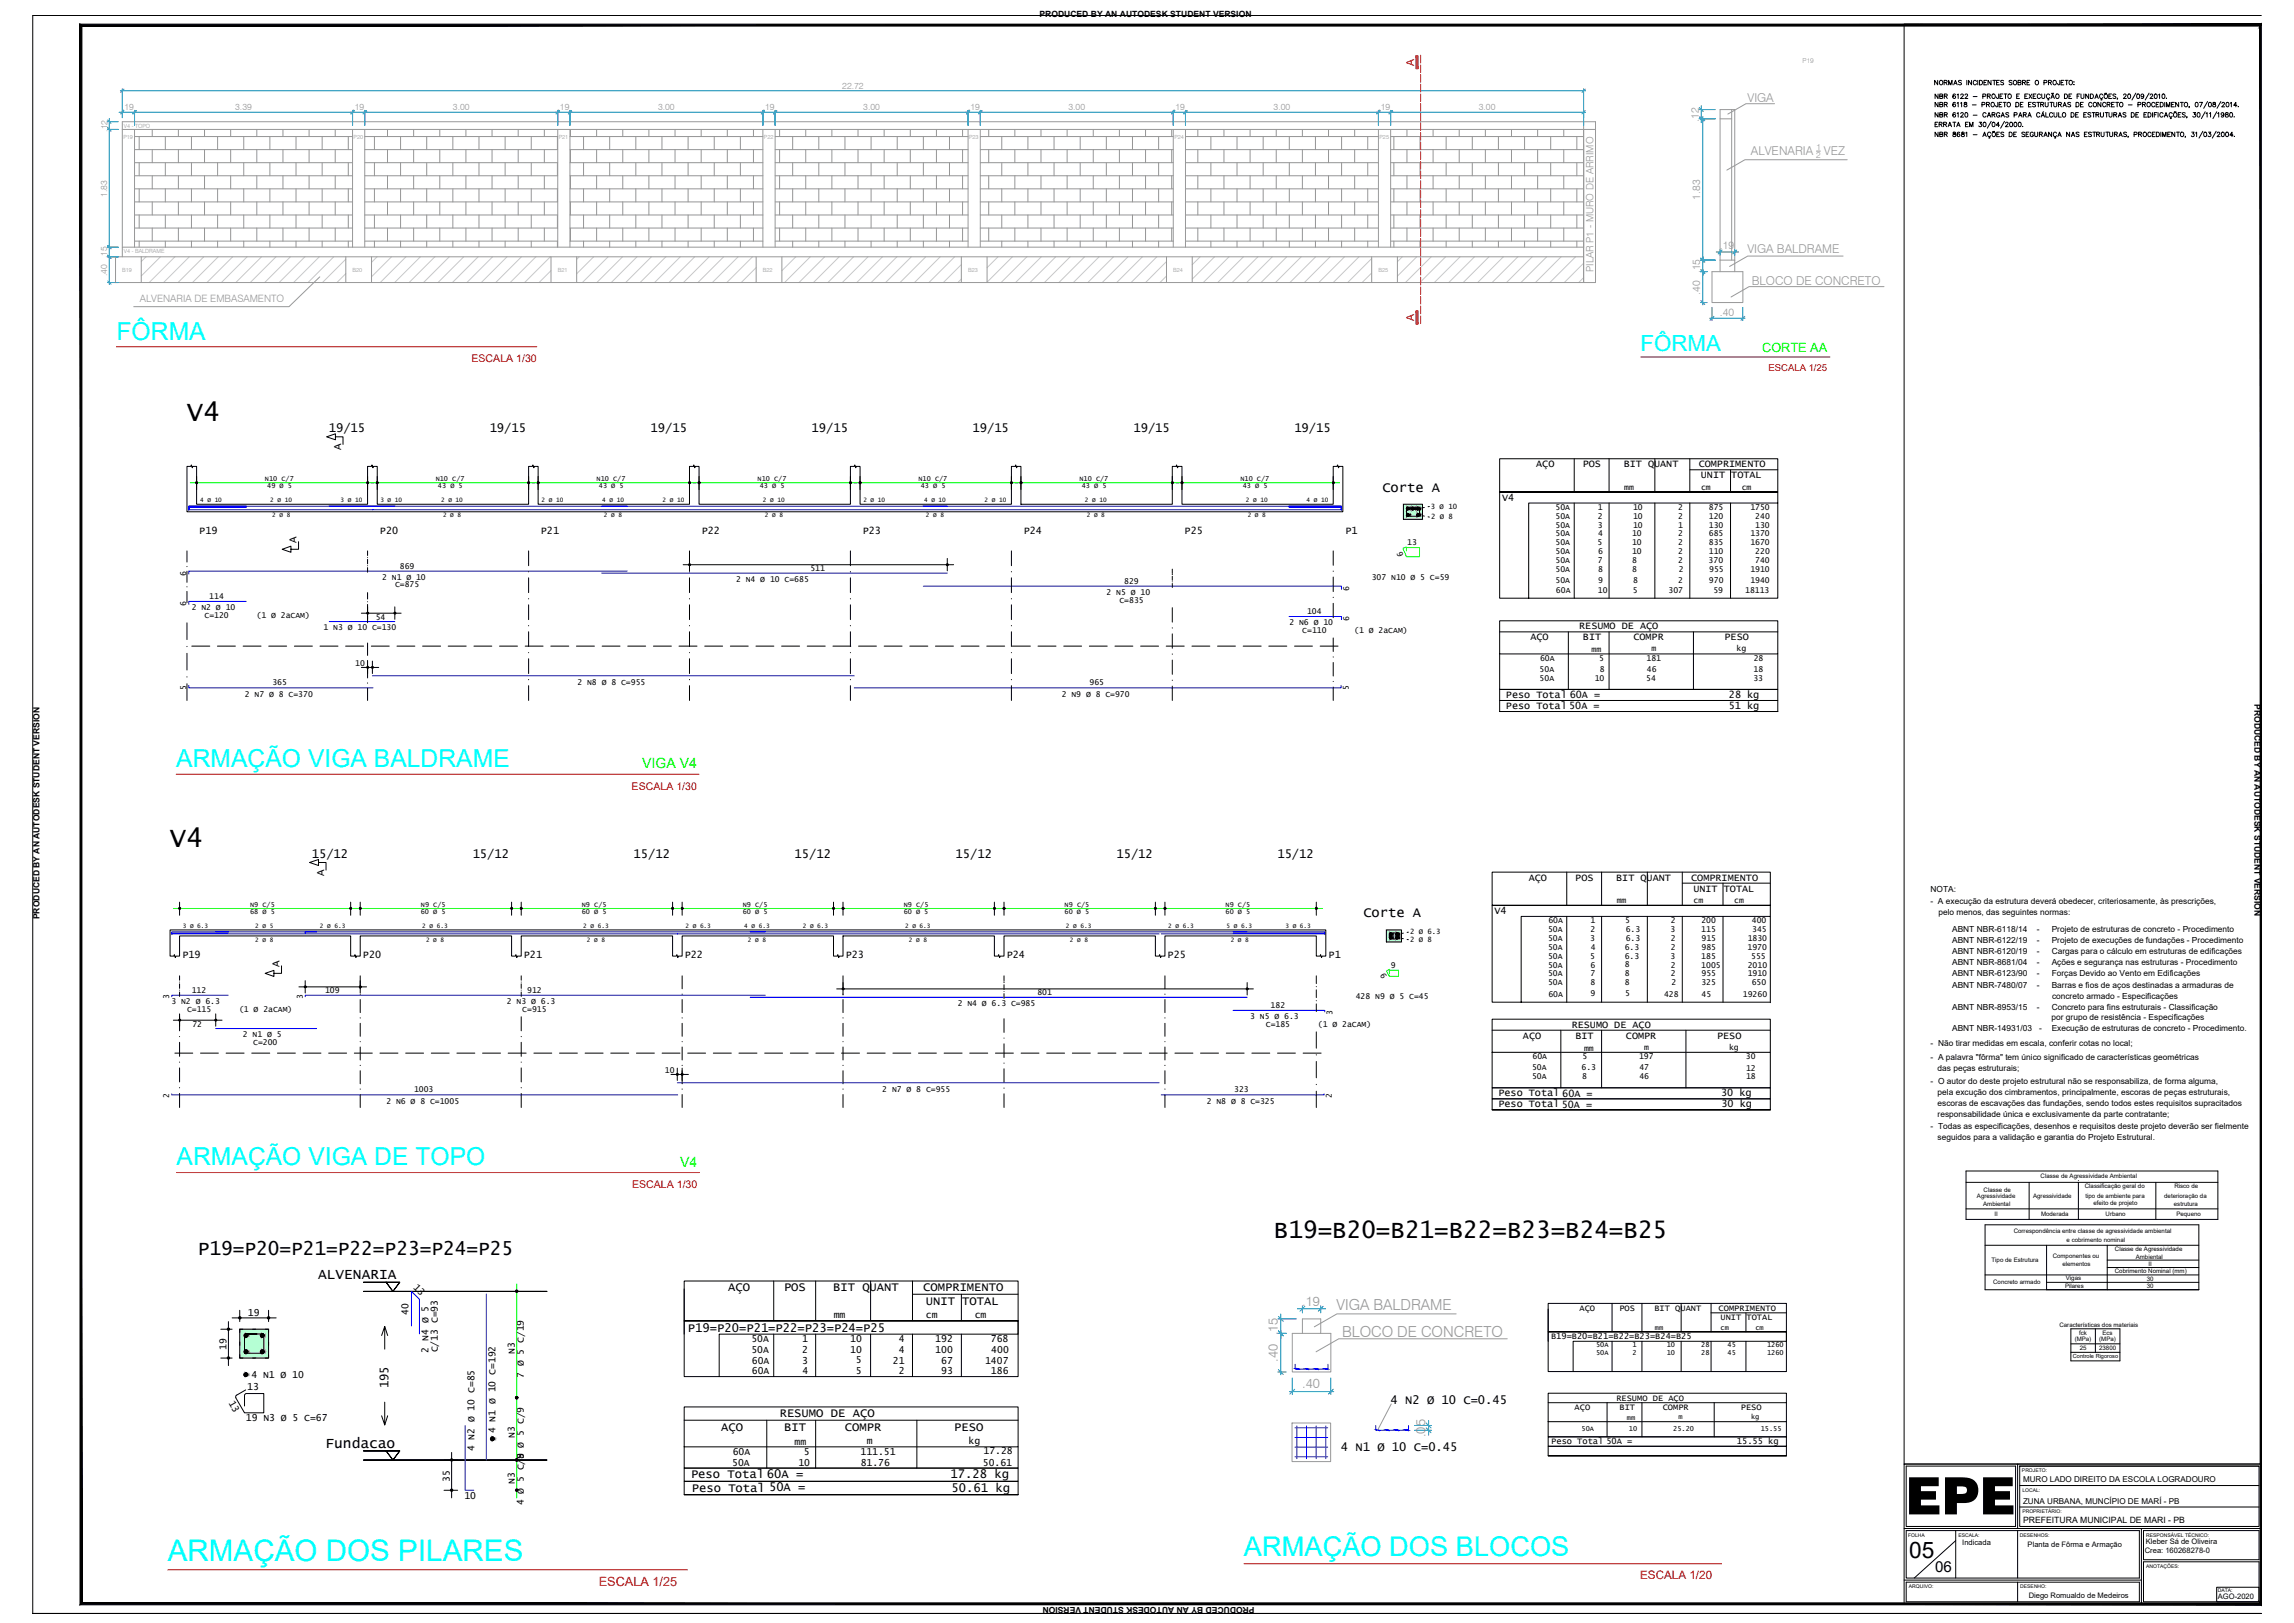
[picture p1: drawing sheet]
<svg xmlns="http://www.w3.org/2000/svg" width="1189mm" height="841mm" viewBox="0 0 1189 841" stroke-linecap="round" stroke-linejoin="round" font-family="sans-serif">
<defs><g id="words">
<text font-size="26.7" x="988" y="785">EPE</text>
<text font-size="15.4" fill="#0ff" x="87" y="809">ARMAÇÃO DOS PILARES</text>
<g font-size="14.2">
<text x="97" y="218">V4</text>
<text x="88" y="439">V4</text>
</g>
<text font-size="14.1" fill="#0ff" x="645" y="806">ARMAÇÃO DOS BLOCOS</text>
<g font-size="12.8" fill="#0ff">
<text x="60" y="176">FÔRMA</text>
<text x="91" y="397">ARMAÇÃO VIGA BALDRAME</text>
<text x="92" y="604">ARMAÇÃO VIGA DE TOPO</text>
</g>
<text font-size="12.5" x="660" y="642">B19=B20=B21=B22=B23=B24=B25</text>
<text font-size="11.8" x="989" y="807">05</text>
<text font-size="11.5" fill="#0ff" x="850" y="182">FÔRMA</text>
<text font-size="10" x="102" y="650">P19=P20=P21=P22=P23=P24=P25</text>
<g font-size="7.9" fill="#989898">
<text x="693" y="679">VIGA BALDRAME</text>
<text x="696" y="693">BLOCO DE CONCRETO</text>
</g>
<text font-size="7.8" x="1003" y="815">06</text>
<g font-size="7.5">
<text x="165" y="663">ALVENARIA</text>
<text x="169" y="750">Fundacao</text>
</g>
<g font-size="7.3" fill="#0f0">
<text x="333" y="398">VIGA V4</text>
<text x="353" y="604">V4</text>
</g>
<g font-size="7.1">
<text x="716" y="255">Corte A</text>
<text x="707" y="475">Corte A</text>
</g>
<g font-size="7" fill="#989898">
<text x="675" y="677">.19</text>
<text x="662" y="706" transform="rotate(-90 662 706)">.40 .15</text>
<text x="675" y="719">.40</text>
<text x="739" y="745" transform="rotate(-90 739 745)">.05</text>
</g>
<text font-size="6.6" fill="#0f0" x="913" y="182">CORTE AA</text>
<text font-size="6.6" fill="#f00" x="310" y="822">ESCALA 1/25</text>
<g font-size="6.3" fill="#989898">
<text x="906" y="53">VIGA</text>
<text x="907" y="81">ALVENARIA</text>
<text x="945" y="81">VEZ</text>
<text x="906" y="131">VIGA BALDRAME</text>
<text x="908" y="148">BLOCO DE CONCRETO</text>
</g>
<g font-size="6.3">
<text x="170" y="224">19/15</text>
<text x="254" y="224">19/15</text>
<text x="337" y="224">19/15</text>
<text x="421" y="224">19/15</text>
<text x="504" y="224">19/15</text>
<text x="587" y="224">19/15</text>
<text x="671" y="224">19/15</text>
<text x="162" y="445">15/12</text>
<text x="245" y="445">15/12</text>
<text x="328" y="445">15/12</text>
<text x="412" y="445">15/12</text>
<text x="495" y="445">15/12</text>
<text x="579" y="445">15/12</text>
<text x="662" y="445">15/12</text>
<text x="377" y="669">AÇO</text>
<text x="406" y="669">POS</text>
<text x="432" y="669">BIT QUANT</text>
<text x="478" y="669">COMPRIMENTO</text>
<text x="480" y="676">UNIT TOTAL</text>
<text x="357" y="690">P19=P20=P21=P22=P23=P24=P25</text>
<text x="201" y="719" transform="rotate(-90 201 719)">195</text>
<text x="721" y="727">4 N2 Ø 10 C=0.45</text>
<text x="404" y="734">RESUMO DE AÇO</text>
<text x="374" y="741">AÇO</text>
<text x="406" y="741">BIT</text>
<text x="438" y="741">COMPR</text>
<text x="495" y="741">PESO</text>
<text x="695" y="752">4 N1 Ø 10 C=0.45</text>
<text x="358" y="766">Peso Total 60A =</text>
<text x="493" y="766">17.28 kg</text>
<text x="359" y="773">Peso Total 50A =</text>
<text x="493" y="773">50.61 kg</text>
</g>
<text font-size="6.1" fill="#f00" x="850" y="818">ESCALA 1/20</text>
<g font-size="5.7">
<text x="177" y="233" transform="rotate(-90 177 233)">A</text>
<text x="154" y="281" transform="rotate(-90 154 281)">A</text>
<text x="168" y="454" transform="rotate(-90 168 454)">A</text>
<text x="145" y="501" transform="rotate(-90 145 501)">A</text>
</g>
<g font-size="5.6" fill="#989898">
<text x="880" y="63" transform="rotate(-90 880 63)">.12</text>
<text x="881" y="104" transform="rotate(-90 881 104)">1.83</text>
<text x="891" y="129">.19</text>
<text x="881" y="153" transform="rotate(-90 881 153)">.40 .15</text>
<text x="891" y="164">.40</text>
</g>
<g font-size="5.5" fill="#f00">
<text x="733" y="34" transform="rotate(-90 733 34)">A</text>
<text x="733" y="166" transform="rotate(-90 733 166)">A</text>
<text x="244" y="188">ESCALA 1/30</text>
<text x="327" y="409">ESCALA 1/30</text>
<text x="328" y="616">ESCALA 1/30</text>
</g>
<text font-size="5.3" x="1002" y="45">NORMAS INCIDENTES SOBRE O PROJETO:</text>
<g font-size="5.2" fill="#989898">
<text x="826" y="141" transform="rotate(-90 826 141)">PILAR P1 - MURO DE ARRIMO</text>
<text x="72" y="157">ALVENARIA DE EMBASAMENTO</text>
</g>
<g font-size="5.2">
<text x="796" y="242">AÇO</text>
<text x="820" y="242">POS</text>
<text x="841" y="242">BIT QUANT</text>
<text x="880" y="242">COMPRIMENTO</text>
<text x="881" y="248">UNIT TOTAL</text>
<text x="778" y="259">V4</text>
<text x="103" y="277">P19</text>
<text x="197" y="277">P20</text>
<text x="280" y="277">P21</text>
<text x="364" y="277">P22</text>
<text x="447" y="277">P23</text>
<text x="531" y="277">P24</text>
<text x="614" y="277">P25</text>
<text x="697" y="277">P1</text>
<text x="818" y="326">RESUMO DE AÇO</text>
<text x="793" y="332">AÇO</text>
<text x="820" y="332">BIT</text>
<text x="847" y="332">COMPR</text>
<text x="894" y="332">PESO</text>
<text x="780" y="362">Peso Total 60A =</text>
<text x="896" y="362">28 kg</text>
<text x="780" y="367">Peso Total 50A =</text>
<text x="896" y="367">51 kg</text>
<text x="792" y="456">AÇO</text>
<text x="816" y="456">POS</text>
<text x="838" y="456">BIT QUANT</text>
<text x="876" y="456">COMPRIMENTO</text>
<text x="878" y="462">UNIT TOTAL</text>
<text x="775" y="474">V4</text>
<text x="95" y="496">P19</text>
<text x="188" y="496">P20</text>
<text x="271" y="496">P21</text>
<text x="355" y="496">P22</text>
<text x="438" y="496">P23</text>
<text x="522" y="496">P24</text>
<text x="605" y="496">P25</text>
<text x="689" y="496">P1</text>
<text x="815" y="533">RESUMO DE AÇO</text>
<text x="789" y="538">AÇO</text>
<text x="816" y="538">BIT</text>
<text x="843" y="538">COMPR</text>
<text x="890" y="538">PESO</text>
<text x="777" y="568">Peso Total 60A =</text>
<text x="892" y="568">30 kg</text>
<text x="777" y="574">Peso Total 50A =</text>
<text x="892" y="574">30 kg</text>
</g>
<g font-size="5">
<text x="214" y="668" transform="rotate(45 214 668)">13</text>
<text x="128" y="682">19</text>
<text x="212" y="682" transform="rotate(-90 212 682)">40</text>
<text x="432" y="683">mm</text>
<text x="480" y="683">cm</text>
<text x="505" y="683">cm</text>
<text x="389" y="696">50A</text>
<text x="416" y="696">1</text>
<text x="441" y="696">10</text>
<text x="466" y="696">4</text>
<text x="485" y="696">192</text>
<text x="514" y="696">768</text>
<text x="117" y="699" transform="rotate(-90 117 699)">19</text>
<text x="222" y="701" transform="rotate(-90 222 701)">2 N4 Ø 5</text>
<text x="227" y="701" transform="rotate(-90 227 701)">C/13 C=93</text>
<text x="267" y="701" transform="rotate(-90 267 701)">N3</text>
<text x="389" y="701">50A</text>
<text x="416" y="701">2</text>
<text x="441" y="701">10</text>
<text x="466" y="701">4</text>
<text x="485" y="701">100</text>
<text x="514" y="701">400</text>
<text x="390" y="707">60A</text>
<text x="416" y="707">3</text>
<text x="443" y="707">5</text>
<text x="463" y="707">21</text>
<text x="488" y="707">67</text>
<text x="511" y="707">1407</text>
<text x="130" y="714">4 N1 Ø 10</text>
<text x="390" y="712">60A</text>
<text x="416" y="712">4</text>
<text x="443" y="712">5</text>
<text x="466" y="712">2</text>
<text x="488" y="712">93</text>
<text x="514" y="712">186</text>
<text x="272" y="714" transform="rotate(-90 272 714)">7 Ø 5 C/19</text>
<text x="128" y="721">13</text>
<text x="118" y="727" transform="rotate(60 118 727)">13</text>
<text x="127" y="736">19 N3 Ø 5 C=67</text>
<text x="257" y="743" transform="rotate(-90 257 743)">4 N1 Ø 10 C=192</text>
<text x="267" y="745" transform="rotate(-90 267 745)">N3</text>
<text x="412" y="749">mm</text>
<text x="449" y="748">m</text>
<text x="502" y="748">kg</text>
<text x="246" y="752" transform="rotate(-90 246 752)">4 N2 Ø 10 C=85</text>
<text x="380" y="754">60A</text>
<text x="417" y="754">5</text>
<text x="446" y="754">111.51</text>
<text x="510" y="754">17.28</text>
<text x="272" y="756" transform="rotate(-90 272 756)">8 Ø 5 C/9</text>
<text x="379" y="760">50A</text>
<text x="414" y="759">10</text>
<text x="446" y="760">81.76</text>
<text x="509" y="760">50.61</text>
<text x="233" y="768" transform="rotate(-90 233 768)">35</text>
<text x="267" y="769" transform="rotate(-90 267 769)">N3</text>
<text x="241" y="777">10</text>
<text x="272" y="780" transform="rotate(-90 272 780)">4 Ø 5 C/9</text>
</g>
<text font-size="4.9" fill="#f00" x="916" y="192">ESCALA 1/25</text>
<g font-size="4.6" fill="#989898">
<text x="437" y="46">22.72</text>
<text x="63" y="57">.19</text>
<text x="122" y="57">3.39</text>
<text x="183" y="57">.19</text>
<text x="235" y="57">3.00</text>
<text x="289" y="57">.19</text>
<text x="341" y="57">3.00</text>
<text x="395" y="57">.19</text>
<text x="447" y="57">3.00</text>
<text x="502" y="57">.19</text>
<text x="554" y="57">3.00</text>
<text x="608" y="57">.19</text>
<text x="660" y="57">3.00</text>
<text x="714" y="57">.19</text>
<text x="766" y="57">3.00</text>
<text x="56" y="68" transform="rotate(-90 56 68)">.12</text>
<text x="56" y="102" transform="rotate(-90 56 102)">1.83</text>
<text x="56" y="143" transform="rotate(-90 56 143)">.40 .15</text>
</g>
<g font-size="4.5">
<text x="819" y="679">AÇO</text>
<text x="839" y="679">POS</text>
<text x="857" y="679">BIT QUANT</text>
<text x="891" y="679">COMPRIMENTO</text>
<text x="892" y="684">UNIT TOTAL</text>
<text x="804" y="694">B19=B20=B21=B22=B23=B24=B25</text>
<text x="838" y="726">RESUMO DE AÇO</text>
<text x="816" y="731">AÇO</text>
<text x="839" y="731">BIT</text>
<text x="862" y="731">COMPR</text>
<text x="902" y="731">PESO</text>
<text x="804" y="748">Peso Total 50A =</text>
<text x="900" y="748">15.55 kg</text>
<text x="1048" y="789">PREFEITURA MUNICIPAL DE MARI - PB</text>
</g>
<g font-size="4.4">
<text x="539" y="9">PRODUCED BY AN AUTODESK STUDENT VERSION</text>
<text x="1168" y="365" transform="rotate(90 1168 365)">PRODUCED BY AN AUTODESK STUDENT VERSION</text>
<text x="20" y="476" transform="rotate(-90 20 476)">PRODUCED BY AN AUTODESK STUDENT VERSION</text>
<text x="650" y="833" transform="rotate(180 650 833)">PRODUCED BY AN AUTODESK STUDENT VERSION</text>
</g>
<g font-size="4.4" fill="#989898">
<text x="941" y="78">1</text>
<text x="941" y="82">2</text>
</g>
<g font-size="4.3">
<text x="1000" y="462">NOTA:</text>
<text x="1000" y="469">- A execução da estrutura deverá obedecer, criteriosamente, às prescrições,</text>
<text x="1005" y="474">pelo menos, das seguintes normas:</text>
<text x="1012" y="483">ABNT NBR-6118/14</text>
<text x="1056" y="483">-</text>
<text x="1063" y="483">Projeto de estruturas de concreto - Procedimento</text>
<text x="1012" y="488">ABNT NBR-6122/19</text>
<text x="1056" y="488">-</text>
<text x="1063" y="488">Projeto de execuções de fundações - Procedimento</text>
<text x="1012" y="494">ABNT NBR-6120/19</text>
<text x="1056" y="494">-</text>
<text x="1063" y="494">Cargas para o cálculo em estruturas de edificações</text>
<text x="1012" y="500">ABNT NBR-8681/04</text>
<text x="1056" y="500">-</text>
<text x="1063" y="500">Ações e segurança nas estruturas - Procedimento</text>
<text x="1012" y="506">ABNT NBR-6123/90</text>
<text x="1056" y="506">-</text>
<text x="1063" y="506">Forças Devido ao Vento em Edificações</text>
<text x="1012" y="512">ABNT NBR-7480/07</text>
<text x="1056" y="512">-</text>
<text x="1063" y="512">Barras e fios de aços destinadas a armaduras de</text>
<text x="1063" y="517">concreto armado - Especificações</text>
<text x="1012" y="523">ABNT NBR-8953/15</text>
<text x="1056" y="523">-</text>
<text x="1063" y="523">Concreto para fins estruturais - Classificação</text>
<text x="1063" y="529">por grupo de resistência - Especificações</text>
<text x="1012" y="534">ABNT NBR-14931/03</text>
<text x="1057" y="534">-</text>
<text x="1063" y="534">Execução de estruturas de concreto - Procedimento.</text>
<text x="1001" y="542">- Não tirar medidas em escala, conferir cotas no local;</text>
<text x="1001" y="549">- A palavra &quot;fôrma&quot; tem único significado de características geométricas</text>
<text x="1004" y="555">das peças estruturais;</text>
<text x="1001" y="562">- O autor do deste projeto estrutural não se responsabiliza, de forma alguma,</text>
<text x="1004" y="567">pela excução dos cimbramentos, principalmente, escoras de peças estruturais,</text>
<text x="1004" y="573">escoras de escavações das fundações, sendo todos estes requisitos supracitados</text>
<text x="1004" y="579">responsabilidade única e exclusivamente da parte contratante;</text>
<text x="1001" y="585">- Todas as especificações, desenhos e requisitos deste projeto deverão ser fielmente</text>
<text x="1004" y="591">seguidos para a validação e garantia do Projeto Estrutural.</text>
</g>
<g font-size="4.2">
<text x="842" y="254">mm</text>
<text x="882" y="254">cm</text>
<text x="903" y="254">cm</text>
<text x="806" y="264">50A</text>
<text x="806" y="269">50A</text>
<text x="828" y="264">1</text>
<text x="828" y="269">2</text>
<text x="846" y="264">10</text>
<text x="846" y="269">10</text>
<text x="870" y="264">2</text>
<text x="870" y="269">2</text>
<text x="886" y="269">120</text>
<text x="886" y="264">875</text>
<text x="907" y="264">1750</text>
<text x="910" y="269">240</text>
<text x="806" y="273">50A</text>
<text x="828" y="273">3</text>
<text x="846" y="273">10</text>
<text x="870" y="273">1</text>
<text x="886" y="273">130</text>
<text x="910" y="273">130</text>
<text x="806" y="278">50A</text>
<text x="828" y="278">4</text>
<text x="846" y="278">10</text>
<text x="870" y="278">2</text>
<text x="886" y="278">685</text>
<text x="907" y="278">1370</text>
<text x="724" y="286" transform="rotate(67 724 286)">9</text>
<text x="729" y="282">13</text>
<text x="806" y="283">50A</text>
<text x="806" y="287">50A</text>
<text x="828" y="283">5</text>
<text x="828" y="287">6</text>
<text x="846" y="283">10</text>
<text x="846" y="287">10</text>
<text x="870" y="283">2</text>
<text x="870" y="287">2</text>
<text x="886" y="287">110</text>
<text x="886" y="283">835</text>
<text x="907" y="283">1670</text>
<text x="910" y="287">220</text>
<text x="806" y="292">50A</text>
<text x="828" y="292">7</text>
<text x="846" y="292">8</text>
<text x="870" y="292">2</text>
<text x="886" y="292">370</text>
<text x="910" y="292">740</text>
<text x="97" y="298" transform="rotate(-90 97 298)">6</text>
<text x="207" y="295">869</text>
<text x="420" y="296">511</text>
<text x="806" y="296">50A</text>
<text x="828" y="296">8</text>
<text x="846" y="296">8</text>
<text x="870" y="296">2</text>
<text x="886" y="296">955</text>
<text x="907" y="296">1910</text>
<text x="198" y="300">2 N1 Ø 10</text>
<text x="205" y="304">C=875</text>
<text x="381" y="302">2 N4 Ø 10 C=685</text>
<text x="583" y="302">829</text>
<text x="711" y="300">307 N10 Ø 5 C=59</text>
<text x="806" y="302">50A</text>
<text x="828" y="302">9</text>
<text x="846" y="302">8</text>
<text x="870" y="302">2</text>
<text x="886" y="302">970</text>
<text x="907" y="302">1940</text>
<text x="108" y="310">114</text>
<text x="573" y="308">2 N5 Ø 10</text>
<text x="699" y="306" transform="rotate(-90 699 306)">6</text>
<text x="806" y="307">60A</text>
<text x="828" y="307">10</text>
<text x="846" y="307">5</text>
<text x="865" y="307">307</text>
<text x="888" y="307">59</text>
<text x="904" y="307">18113</text>
<text x="97" y="314" transform="rotate(-90 97 314)">6</text>
<text x="99" y="316">2 N2 Ø 10</text>
<text x="580" y="312">C=835</text>
<text x="106" y="320">C=120</text>
<text x="133" y="320">(1 Ø 2aCAM)</text>
<text x="195" y="321">54</text>
<text x="668" y="324">2 N6 Ø 10</text>
<text x="677" y="318">104</text>
<text x="699" y="322" transform="rotate(-90 699 322)">6</text>
<text x="168" y="327">1 N3 Ø 10 C=130</text>
<text x="675" y="328">C=110</text>
<text x="702" y="328">(1 Ø 2aCAM)</text>
<text x="825" y="338">mm</text>
<text x="856" y="338">m</text>
<text x="900" y="338">kg</text>
<text x="184" y="345">10</text>
<text x="798" y="342">60A</text>
<text x="829" y="342">5</text>
<text x="853" y="342">181</text>
<text x="909" y="342">28</text>
<text x="798" y="348">50A</text>
<text x="798" y="353">50A</text>
<text x="826" y="353">10</text>
<text x="829" y="348">8</text>
<text x="853" y="353">54</text>
<text x="853" y="348">46</text>
<text x="909" y="353">33</text>
<text x="909" y="348">18</text>
<text x="97" y="358" transform="rotate(-90 97 358)">5</text>
<text x="141" y="355">365</text>
<text x="299" y="355">2 N8 Ø 8 C=955</text>
<text x="565" y="355">965</text>
<text x="699" y="358" transform="rotate(-90 699 358)">5</text>
<text x="127" y="361">2 N7 Ø 8 C=370</text>
<text x="550" y="361">2 N9 Ø 8 C=970</text>
<text x="838" y="468">mm</text>
<text x="878" y="468">cm</text>
<text x="899" y="468">cm</text>
<text x="802" y="478">60A</text>
<text x="824" y="478">1</text>
<text x="842" y="478">5</text>
<text x="866" y="479">2</text>
<text x="882" y="478">200</text>
<text x="908" y="478">400</text>
<text x="802" y="483">50A</text>
<text x="824" y="483">2</text>
<text x="843" y="483">6.3</text>
<text x="866" y="483">3</text>
<text x="882" y="483">115</text>
<text x="908" y="483">345</text>
<text x="802" y="488">50A</text>
<text x="824" y="488">3</text>
<text x="843" y="488">6.3</text>
<text x="866" y="488">2</text>
<text x="882" y="488">915</text>
<text x="906" y="488">1830</text>
<text x="802" y="492">50A</text>
<text x="802" y="497">50A</text>
<text x="824" y="497">5</text>
<text x="824" y="492">4</text>
<text x="842" y="492">6.3</text>
<text x="842" y="497">6.3</text>
<text x="866" y="497">3</text>
<text x="866" y="492">2</text>
<text x="882" y="497">185</text>
<text x="882" y="492">985</text>
<text x="906" y="492">1970</text>
<text x="908" y="497">555</text>
<text x="721" y="501">9</text>
<text x="802" y="501">50A</text>
<text x="824" y="501">6</text>
<text x="842" y="501">8</text>
<text x="866" y="501">2</text>
<text x="882" y="501">1005</text>
<text x="906" y="501">2010</text>
<text x="715" y="505" transform="rotate(60 715 505)">6</text>
<text x="802" y="506">50A</text>
<text x="824" y="506">7</text>
<text x="842" y="506">8</text>
<text x="866" y="506">2</text>
<text x="882" y="506">955</text>
<text x="906" y="506">1910</text>
<text x="99" y="514">112</text>
<text x="168" y="515">109</text>
<text x="273" y="514">912</text>
<text x="538" y="516">801</text>
<text x="802" y="511">50A</text>
<text x="824" y="511">8</text>
<text x="842" y="510">8</text>
<text x="866" y="511">2</text>
<text x="882" y="511">325</text>
<text x="908" y="511">650</text>
<text x="88" y="518" transform="rotate(-90 88 518)">3</text>
<text x="89" y="520">3 N2 Ø 6.3</text>
<text x="157" y="518" transform="rotate(-90 157 518)">3</text>
<text x="263" y="520">2 N3 Ø 6.3</text>
<text x="496" y="521">2 N4 Ø 6.3 C=985</text>
<text x="703" y="518">428 N9 Ø 5 C=45</text>
<text x="802" y="516">60A</text>
<text x="824" y="516">9</text>
<text x="842" y="516">5</text>
<text x="862" y="516">428</text>
<text x="882" y="516">45</text>
<text x="903" y="516">19260</text>
<text x="97" y="524">C=115</text>
<text x="124" y="524">(1 Ø 2aCAM)</text>
<text x="271" y="524">C=915</text>
<text x="659" y="522">182</text>
<text x="691" y="526" transform="rotate(-90 691 526)">3</text>
<text x="100" y="532">72</text>
<text x="648" y="528">3 N5 Ø 6.3</text>
<text x="656" y="532">C=185</text>
<text x="683" y="532">(1 Ø 2aCAM)</text>
<text x="126" y="538">2 N1 Ø 5</text>
<text x="131" y="541">C=200</text>
<text x="821" y="545">mm</text>
<text x="852" y="544">m</text>
<text x="896" y="544">kg</text>
<text x="794" y="549">60A</text>
<text x="820" y="549">5</text>
<text x="849" y="549">197</text>
<text x="905" y="549">30</text>
<text x="345" y="556">10</text>
<text x="794" y="555">50A</text>
<text x="820" y="555">6.3</text>
<text x="850" y="555">47</text>
<text x="905" y="555">12</text>
<text x="794" y="559">50A</text>
<text x="820" y="559">8</text>
<text x="850" y="559">46</text>
<text x="905" y="559">18</text>
<text x="88" y="569" transform="rotate(-90 88 569)">2</text>
<text x="215" y="566">1003</text>
<text x="457" y="566">2 N7 Ø 8 C=955</text>
<text x="640" y="566">323</text>
<text x="690" y="569" transform="rotate(-90 690 569)">2</text>
<text x="200" y="572">2 N6 Ø 8 C=1005</text>
<text x="625" y="572">2 N8 Ø 8 C=325</text>
<text x="1048" y="768">MURO LADO DIREITO DA ESCOLA LOGRADOURO</text>
<text x="1048" y="779">ZUNA URBANA, MUNCÍPIO DE MARÍ - PB</text>
</g>
<g font-size="3.9">
<text x="1017" y="800">Indicada</text>
<text x="1051" y="802">Planta de Fôrma e Armação</text>
<text x="1112" y="800">Kleber Sá de Oliveira</text>
<text x="1112" y="805">Crea: 160268278-0</text>
<text x="1051" y="828">Diego Romualdo de Medeiros</text>
<text x="1149" y="829">AGO-2020</text>
</g>
<g font-size="3.8">
<text x="742" y="264">3 Ø 10</text>
<text x="742" y="269">2 Ø 8</text>
<text x="731" y="484">2 Ø 6.3</text>
<text x="731" y="488">2 Ø 8</text>
</g>
<g font-size="3.6">
<text x="858" y="689">mm</text>
<text x="892" y="689">cm</text>
<text x="910" y="689">cm</text>
<text x="827" y="698">50A</text>
<text x="846" y="698">1</text>
<text x="864" y="698">10</text>
<text x="864" y="702">10</text>
<text x="882" y="698">28</text>
<text x="882" y="702">28</text>
<text x="895" y="698">45</text>
<text x="916" y="698">1260</text>
<text x="827" y="702">50A</text>
<text x="846" y="702">2</text>
<text x="895" y="702">45</text>
<text x="916" y="702">1260</text>
<text x="843" y="736">mm</text>
<text x="870" y="736">m</text>
<text x="907" y="736">kg</text>
<text x="820" y="742">50A</text>
<text x="844" y="742">10</text>
<text x="867" y="742">25.20</text>
<text x="912" y="742">15.55</text>
</g>
<text font-size="3.5" fill="#989898" x="934" y="32">P19</text>
<g font-size="3.5">
<text x="137" y="249">N10 C/7</text>
<text x="226" y="249">N10 C/7</text>
<text x="309" y="249">N10 C/7</text>
<text x="393" y="249">N10 C/7</text>
<text x="476" y="249">N10 C/7</text>
<text x="559" y="249">N10 C/7</text>
<text x="643" y="249">N10 C/7</text>
<text x="138" y="253">49 Ø 5</text>
<text x="227" y="253">43 Ø 5</text>
<text x="310" y="253">43 Ø 5</text>
<text x="394" y="253">43 Ø 5</text>
<text x="477" y="253">43 Ø 5</text>
<text x="561" y="253">43 Ø 5</text>
<text x="644" y="253">43 Ø 5</text>
<text x="130" y="473">68 Ø 5</text>
<text x="130" y="470">N9 C/5</text>
<text x="218" y="473">60 Ø 5</text>
<text x="218" y="470">N9 C/5</text>
<text x="302" y="473">60 Ø 5</text>
<text x="302" y="470">N9 C/5</text>
<text x="385" y="473">60 Ø 5</text>
<text x="385" y="470">N9 C/5</text>
<text x="468" y="473">60 Ø 5</text>
<text x="468" y="470">N9 C/5</text>
<text x="552" y="473">60 Ø 5</text>
<text x="552" y="470">N9 C/5</text>
<text x="635" y="473">60 Ø 5</text>
<text x="635" y="470">N9 C/5</text>
</g>
<g font-size="3.2">
<text x="1058" y="610">Classe de Agressividade Ambiental</text>
<text x="1028" y="618">Classe de</text>
<text x="1080" y="616">Classificação geral do</text>
<text x="1127" y="616">Risco de</text>
<text x="1025" y="621">Agressividade</text>
<text x="1054" y="621">Agressividade</text>
<text x="1081" y="621">tipo de ambiente para</text>
<text x="1122" y="621">deterioração da</text>
<text x="1028" y="625">Ambiental</text>
<text x="1085" y="624">efeito de projeto</text>
<text x="1127" y="625">estrutura</text>
<text x="1034" y="630">II</text>
<text x="1058" y="630">Moderada</text>
<text x="1091" y="630">Urbano</text>
<text x="1128" y="630">Pequeno</text>
<text x="1044" y="639">Correspondência entre classe de agressividade ambiental</text>
<text x="1071" y="644">e cobrimento nominal</text>
<text x="1064" y="652">Componentes ou</text>
<text x="1096" y="648">Classe de Agressividade</text>
<text x="1107" y="652">Ambiental</text>
<text x="1032" y="654">Tipo de Estrutura</text>
<text x="1069" y="656">elementos</text>
<text x="1096" y="660">Cobrimento Nominal (mm)</text>
<text x="1113" y="656">II</text>
<text x="1033" y="665">Concreto armado</text>
<text x="1071" y="663">Vigas</text>
<text x="1113" y="664">30</text>
<text x="1070" y="668">Pilares</text>
<text x="1113" y="668">30</text>
<text x="1067" y="688">Características dos materiais</text>
<text x="1075" y="695">(MPa)</text>
<text x="1078" y="692">fck</text>
<text x="1088" y="695">(MPa)</text>
<text x="1090" y="692">Ecs</text>
<text x="1078" y="700">25</text>
<text x="1088" y="700">23800</text>
</g>
<g font-size="3.1">
<text x="104" y="260">4 Ø 10</text>
<text x="140" y="260">2 Ø 10</text>
<text x="176" y="260">3 Ø 10</text>
<text x="197" y="260">3 Ø 10</text>
<text x="229" y="260">2 Ø 10</text>
<text x="281" y="260">2 Ø 10</text>
<text x="312" y="260">4 Ø 10</text>
<text x="343" y="260">2 Ø 10</text>
<text x="395" y="260">2 Ø 10</text>
<text x="447" y="260">2 Ø 10</text>
<text x="479" y="260">4 Ø 10</text>
<text x="510" y="260">2 Ø 10</text>
<text x="562" y="260">2 Ø 10</text>
<text x="646" y="260">2 Ø 10</text>
<text x="677" y="260">4 Ø 10</text>
<text x="141" y="268">2 Ø 8</text>
<text x="230" y="268">2 Ø 8</text>
<text x="313" y="268">2 Ø 8</text>
<text x="396" y="268">2 Ø 8</text>
<text x="480" y="268">2 Ø 8</text>
<text x="563" y="268">2 Ø 8</text>
<text x="647" y="268">2 Ø 8</text>
<text x="95" y="481">3 Ø 6.3</text>
<text x="132" y="481">2 Ø 5</text>
<text x="166" y="481">2 Ø 6.3</text>
<text x="219" y="481">2 Ø 6.3</text>
<text x="302" y="481">2 Ø 6.3</text>
<text x="355" y="481">2 Ø 6.3</text>
<text x="386" y="481">4 Ø 6.3</text>
<text x="416" y="481">2 Ø 6.3</text>
<text x="469" y="481">2 Ø 6.3</text>
<text x="552" y="481">2 Ø 6.3</text>
<text x="605" y="481">2 Ø 6.3</text>
<text x="636" y="481">5 Ø 6.3</text>
<text x="666" y="481">3 Ø 6.3</text>
<text x="132" y="488">2 Ø 8</text>
<text x="221" y="488">2 Ø 8</text>
<text x="304" y="488">2 Ø 8</text>
<text x="388" y="488">2 Ø 8</text>
<text x="471" y="488">2 Ø 8</text>
<text x="554" y="488">2 Ø 8</text>
<text x="638" y="488">2 Ø 8</text>
</g>
<g font-size="3" fill="#989898">
<text x="64" y="72">P19</text>
<text x="64" y="66">V4 - TOPO</text>
<text x="183" y="72">P20</text>
<text x="290" y="72">P21</text>
<text x="396" y="72">P22</text>
<text x="502" y="72">P23</text>
<text x="609" y="72">P24</text>
<text x="715" y="72">P25</text>
<text x="64" y="131">V4 - BALDRAME</text>
<text x="63" y="141">B19</text>
<text x="183" y="141">B20</text>
<text x="289" y="141">B21</text>
<text x="395" y="141">B22</text>
<text x="502" y="141">B23</text>
<text x="608" y="141">B24</text>
<text x="714" y="141">B25</text>
</g>
<text font-size="2.9" x="1074" y="703">Controle Rigoroso</text>
<g font-size="2.6">
<text x="1048" y="763">PROJETO:</text>
<text x="1048" y="773">LOCAL:</text>
<text x="1048" y="784">PROPRIETÁRIO:</text>
<text x="989" y="796">FOLHA</text>
<text x="1015" y="796">ESCALA:</text>
<text x="1047" y="796">DESENHOS:</text>
<text x="1112" y="796">RESPONSÁVEL TÉCNICO:</text>
<text x="1112" y="812">ANOTAÇÕES:</text>
<text x="989" y="823">ARQUIVO:</text>
<text x="1047" y="823">DESENHO:</text>
<text x="1149" y="825">DATA:</text>
</g>
<g font-size=".3">
<text x="280" y="669">1</text>
<text x="280" y="757">0</text>
</g>
</g></defs>
<!-- layer: PISO -->
<g fill="none" stroke="#c7c8ca" stroke-width=".52">
<path d="M76 133l-3 3M83 133l-10 10M91 133l-14 13M98 133l-13 13M106 133l-14 13M113 133l-13 13M121 133l-14 13M128 133l-13 13M136 133l-14 13M143 133l-13 13M151 133l-14 13M158 133l-13 13"/>
<path d="M165 133l-13 13M173 133l-13 13M179 134l-12 12M195 133l-2 3M203 133l-10 10M210 133l-13 13M218 133l-13 13M225 133l-13 13M233 133l-14 13M240 133l-13 13M248 133l-14 13M255 133l-13 13"/>
<path d="M263 133l-14 13M270 133l-13 13M278 133l-14 13M285 133l-13 13M300 133l-1 1M308 133l-9 9M315 133l-13 13M323 133l-14 13M330 133l-13 13M338 133l-14 13M345 133l-13 13M353 133l-14 13"/>
<path d="M360 133l-13 13M368 133l-14 13M375 133l-13 13M382 133l-13 13M390 133l-13 13M392 139l-8 7M412 133l-7 7M420 133l-13 13M427 133l-13 13M435 133l-13 13M442 133l-13 13M450 133l-13 13"/>
<path d="M457 133l-13 13M465 133l-14 13M472 133l-13 13M480 133l-14 13M487 133l-13 13M495 133l-14 13M498 137l-9 9M517 133l-5 6M525 133l-13 13M532 133l-13 13M540 133l-14 13M547 133l-13 13"/>
<path d="M555 133l-14 13M562 133l-13 13M570 133l-14 13M577 133l-13 13M585 133l-14 13M592 133l-13 13M600 133l-14 13M605 136l-11 10M622 133l-4 4M629 133l-11 12M637 133l-13 13M644 133l-13 13"/>
<path d="M652 133l-13 13M659 133l-13 13M667 133l-13 13M674 133l-13 13M682 133l-14 13M689 133l-13 13M697 133l-14 13M704 133l-13 13M711 134l-13 12M727 133l-3 3M734 133l-10 10M742 133l-14 13"/>
<path d="M749 133l-13 13M757 133l-14 13M764 133l-13 13M772 133l-14 13M779 133l-13 13M787 133l-14 13M794 133l-13 13M802 133l-14 13M809 133l-13 13M817 133l-14 13M821 136l-10 10M179 142l-4 4"/>
<path d="M286 140l-7 6M392 146h.1M498 145l-2 1M605 143l-4 3M711 141l-5 5M821 144l-3 2"/>
</g>
<g fill="none" stroke="#989898" stroke-width=".52">
<path d="M897 57v78M920 54h-15l-10 5M63 67h764M70 67v61M183 67v61M189 67v61M289 67v61M295 67v61M395 67v61M402 67v61M502 67v61M508 67v61"/>
<path d="M608 67v61M614 67v61M714 67v61M721 67v61M821 63v83M891 62h6M941 78h2M957 83h-53l-9 5M63 128v-65h764v83h-767v-13h761M73 133v13M179 133v13M193 133v13"/>
<path d="M286 133v13M299 133v13M392 133v13M405 133v13M498 133v13M512 133v13M605 133v13M618 133v13M711 133v13M724 133v13M821 128h-758v5M891 135h8"/>
<path d="M955 133h-49l-10 5M166 143l-16 16h-81M887 141h16v16h-16zM891 141v-84h8v84M976 149h-70l-9 5M670 691h20v20h-20zM675 691v-8h9v8M755 681h-62l-12 7M781 694h-87l-12 6M670 737h20v20h-20zM721 728l-7 13"/>
</g>
<g fill="none" stroke="#939598" stroke-width=".52">
<path d="M70 71h113M70 78h113M72 71v7M79 67v4M79 78v6M86 71v7M92 67v4M92 78v6M99 71v7M106 67v4M106 78v6M113 71v7"/>
<path d="M120 67v4M120 78v6M126 71v7M133 67v4M133 78v6M140 71v7M147 67v4M147 78v6M153 71v7M160 67v4M160 78v6M167 71v7"/>
<path d="M174 67v4M174 78v6M181 71v7M189 71h100M189 78h100M194 71v7M201 67v4M201 78v6M208 71v7M214 67v4M214 78v6M221 71v7"/>
<path d="M228 67v4M228 78v6M235 71v7M241 67v4M241 78v6M248 71v7M255 67v4M255 78v6M262 71v7M269 67v4M269 78v6M275 71v7"/>
<path d="M282 67v4M282 78v6M289 71v7M295 71h100M295 78h100M296 67v4M296 78v6M302 71v7M309 67v4M309 78v6M316 71v7M323 67v4"/>
<path d="M323 78v6M330 71v7M336 67v4M336 78v6M343 71v7M350 67v4M350 78v6M357 71v7M363 67v4M363 78v6M370 71v7M377 67v4"/>
<path d="M377 78v6M384 71v7M390 67v4M390 78v6M402 71h100M402 78h100M404 67v4M404 78v6M411 71v7M418 67v4M418 78v6M424 71v7"/>
<path d="M431 67v4M431 78v6M438 71v7M445 67v4M445 78v6M451 71v7M458 67v4M458 78v6M465 71v7M472 67v4M472 78v6M479 71v7"/>
<path d="M485 67v4M485 78v6M492 71v7M499 67v4M499 78v6M508 71h100M508 78h100M512 67v4M512 78v6M519 71v7M526 67v4M526 78v6"/>
<path d="M533 71v7M539 67v4M539 78v6M546 71v7M553 67v4M553 78v6M560 71v7M567 67v4M567 78v6M573 71v7M580 67v4M580 78v6"/>
<path d="M587 71v7M594 67v4M594 78v6M600 71v7M607 67v4M607 78v6M614 71h100M614 78h100M621 67v4M621 78v6M628 71v7M634 67v4"/>
<path d="M634 78v6M641 71v7M648 67v4M648 78v6M655 71v7M661 67v4M661 78v6M668 71v7M675 67v4M675 78v6M682 71v7M689 67v4"/>
<path d="M689 78v6M695 71v7M702 67v4M702 78v6M709 71v7M721 71h100M721 78h100M722 71v7M729 67v4M729 78v6M736 71v7M743 67v4"/>
<path d="M743 78v6M749 71v7M756 67v4M756 78v6M763 71v7M770 67v4M770 78v6M777 71v7M783 67v4M783 78v6M790 71v7M797 67v4"/>
<path d="M797 78v6M804 71v7M810 67v4M810 78v6M817 71v7M70 84h113M70 91h113M70 98h113M72 84v7M72 98v7M79 91v7M86 84v7"/>
<path d="M86 98v7M92 91v7M99 84v7M99 98v7M106 91v7M113 84v7M113 98v7M120 91v7M126 84v7M126 98v7M133 91v7M140 84v7"/>
<path d="M140 98v7M147 91v7M153 84v7M153 98v7M160 91v7M167 84v7M167 98v7M174 91v7M181 84v7M181 98v7M189 84h100M189 91h100"/>
<path d="M189 98h100M194 84v7M194 98v7M201 91v7M208 84v7M208 98v7M214 91v7M221 84v7M221 98v7M228 91v7M235 84v7M235 98v7"/>
<path d="M241 91v7M248 84v7M248 98v7M255 91v7M262 84v7M262 98v7M269 91v7M275 84v7M275 98v7M282 91v7M289 84v7M289 98v7"/>
<path d="M295 84h100M295 91h100M295 98h100M296 91v7M302 84v7M302 98v7M309 91v7M316 84v7M316 98v7M323 91v7M330 84v7M330 98v7"/>
<path d="M336 91v7M343 84v7M343 98v7M350 91v7M357 84v7M357 98v7M363 91v7M370 84v7M370 98v7M377 91v7M384 84v7M384 98v7"/>
<path d="M390 91v7M402 84h100M402 91h100M402 98h100M404 91v7M411 84v7M411 98v7M418 91v7M424 84v7M424 98v7M431 91v7M438 84v7"/>
<path d="M438 98v7M445 91v7M451 84v7M451 98v7M458 91v7M465 84v7M465 98v7M472 91v7M479 84v7M479 98v7M485 91v7M492 84v7"/>
<path d="M492 98v7M499 91v7M508 84h100M508 91h100M508 98h100M512 91v7M519 84v7M519 98v7M526 91v7M533 84v7M533 98v7M539 91v7"/>
<path d="M546 84v7M546 98v7M553 91v7M560 84v7M560 98v7M567 91v7M573 84v7M573 98v7M580 91v7M587 84v7M587 98v7M594 91v7"/>
<path d="M600 84v7M600 98v7M607 91v7M614 84h100M614 91h100M614 98h100M621 91v7M628 84v7M628 98v7M634 91v7M641 84v7M641 98v7"/>
<path d="M648 91v7M655 84v7M655 98v7M661 91v7M668 84v7M668 98v7M675 91v7M682 84v7M682 98v7M689 91v7M695 84v7M695 98v7"/>
<path d="M702 91v7M709 84v7M709 98v7M721 84h100M721 91h100M721 98h100M722 84v7M722 98v7M729 91v7M736 84v7M736 98v7M743 91v7"/>
<path d="M749 84v7M749 98v7M756 91v7M763 84v7M763 98v7M770 91v7M777 84v7M777 98v7M783 91v7M790 84v7M790 98v7M797 91v7"/>
<path d="M804 84v7M804 98v7M810 91v7M817 84v7M817 98v7M70 105h113M70 111h113M70 118h113M72 111v7M79 105v6M79 118v7M86 111v7"/>
<path d="M92 105v6M92 118v7M99 111v7M106 105v6M106 118v7M113 111v7M120 105v6M120 118v7M126 111v7M133 105v6M133 118v7M140 111v7"/>
<path d="M147 105v6M147 118v7M153 111v7M160 105v6M160 118v7M167 111v7M174 105v6M174 118v7M181 111v7M189 105h100M189 111h100M189 118h100"/>
<path d="M194 111v7M201 105v6M201 118v7M208 111v7M214 105v6M214 118v7M221 111v7M228 105v6M228 118v7M235 111v7M241 105v6M241 118v7"/>
<path d="M248 111v7M255 105v6M255 118v7M262 111v7M269 105v6M269 118v7M275 111v7M282 105v6M282 118v7M289 111v7M295 105h100M295 111h100"/>
<path d="M295 118h100M296 105v6M296 118v7M302 111v7M309 105v6M309 118v7M316 111v7M323 105v6M323 118v7M330 111v7M336 105v6M336 118v7"/>
<path d="M343 111v7M350 105v6M350 118v7M357 111v7M363 105v6M363 118v7M370 111v7M377 105v6M377 118v7M384 111v7M390 105v6M390 118v7"/>
<path d="M402 105h100M402 111h100M402 118h100M404 105v6M404 118v7M411 111v7M418 105v6M418 118v7M424 111v7M431 105v6M431 118v7M438 111v7"/>
<path d="M445 105v6M445 118v7M451 111v7M458 105v6M458 118v7M465 111v7M472 105v6M472 118v7M479 111v7M485 105v6M485 118v7M492 111v7"/>
<path d="M499 105v6M499 118v7M508 105h100M508 111h100M508 118h100M512 105v6M512 118v7M519 111v7M526 105v6M526 118v7M533 111v7M539 105v6"/>
<path d="M539 118v7M546 111v7M553 105v6M553 118v7M560 111v7M567 105v6M567 118v7M573 111v7M580 105v6M580 118v7M587 111v7M594 105v6"/>
<path d="M594 118v7M600 111v7M607 105v6M607 118v7M614 105h100M614 111h100M614 118h100M621 105v6M621 118v7M628 111v7M634 105v6M634 118v7"/>
<path d="M641 111v7M648 105v6M648 118v7M655 111v7M661 105v6M661 118v7M668 111v7M675 105v6M675 118v7M682 111v7M689 105v6M689 118v7"/>
<path d="M695 111v7M702 105v6M702 118v7M709 111v7M721 105h100M721 111h100M721 118h100M722 111v7M729 105v6M729 118v7M736 111v7M743 105v6"/>
<path d="M743 118v7M749 111v7M756 105v6M756 118v7M763 111v7M770 105v6M770 118v7M777 111v7M783 105v6M783 118v7M790 111v7M797 105v6"/>
<path d="M797 118v7M804 111v7M810 105v6M810 118v7M817 111v7M70 125h113M72 125v3M86 125v3M99 125v3M113 125v3M126 125v3M140 125v3"/>
<path d="M153 125v3M167 125v3M181 125v3M189 125h100M194 125v3M208 125v3M221 125v3M235 125v3M248 125v3M262 125v3M275 125v3M289 125v3"/>
<path d="M295 125h100M302 125v3M316 125v3M330 125v3M343 125v3M357 125v3M370 125v3M384 125v3M402 125h100M411 125v3M424 125v3M438 125v3"/>
<path d="M451 125v3M465 125v3M479 125v3M492 125v3M508 125h100M519 125v3M533 125v3M546 125v3M560 125v3M573 125v3M587 125v3M600 125v3"/>
<path d="M614 125h100M628 125v3M641 125v3M655 125v3M668 125v3M682 125v3M695 125v3M709 125v3M721 125h100M722 125v3M736 125v3M749 125v3"/>
<path d="M763 125v3M777 125v3M790 125v3M804 125v3M817 125v3"/>
</g>
<g fill="none" stroke="#008ab8" stroke-width=".52">
<path d="M62 58h9M62 47h760M63 46v15M69 58h115M70 57v8M181 58h10M183 57v8M188 58h102M189 57v8M287 58h10M289 57v8M294 58h102"/>
<path d="M295 57v8M394 58h9M395 57v8M401 58h102M402 57v8M500 58h10M502 57v8M507 58h102M508 57v8M606 58h10M608 57v8M613 58h102"/>
<path d="M614 57v8M713 58h9M714 57v8M720 58h102M721 57v8M821 46v19M880 57h9M882 55v9M56 67h5M56 63h5M57 61v8M57 66v63"/>
<path d="M880 62h9M882 60v76M56 133h5M56 128h5M57 126v9M57 132v15M881 135h8M882 133v10M882 140v18M889 131h12M891 129v3M899 129v3"/>
<path d="M56 146h5M881 157h4M881 141h4M887 159v7M903 159v7M886 165h18M672 678h15M675 677v3M684 677v3M662 691h5M662 683h10M664 681v12"/>
<path d="M664 689v23M662 711h5M670 714v9M690 714v9M668 721h23M733 739h9M740 736v8M733 741h9"/>
</g>
<!-- layer: 0 -->
<g fill="none" stroke="#008ab8" stroke-width=".52">
<path d="M64 46l-1 2M64 57l-1 2M71 57l-2 2M184 57l-2 2M190 57l-2 2M290 57l-2 2M296 57l-1 2M396 57l-1 2M403 57l-2 2M503 57l-2 2M509 57l-2 2M609 57l-2 2"/>
<path d="M615 57l-1 2M715 57l-1 2M722 57l-2 2M822 46l-2 2M822 57l-2 2M881 56l2 2M56 66l2 2M56 62l2 2M881 61l2 2M56 132l2 2M56 127l2 2M881 140l2 2"/>
<path d="M881 134l2 2M892 130l-2 2M900 130l-2 2M56 146l2 1M881 156l2 2M888 164l-2 2M904 164l-2 2M676 677l-2 2M686 677l-3 2M663 690l2 2M663 682l2 3M663 710l2 2"/>
<path d="M671 720l-3 2M691 720l-3 2M739 740l3 2M739 737l3 3"/>
</g>
<!-- layer: PISO -->
<g fill="none" stroke="#ed1f24" stroke-width=".52">
<path d="M734 29h1v7h-1zM736 29v4M736 34v4M736 39v4M736 44v4M736 49v4M736 54v4M736 59v4M736 64v4M736 69v4M736 74v4M736 79v4"/>
<path d="M736 84v4M736 89v4M736 94v4M736 99v4M736 104v4M736 109v4M736 114v4M736 119v4M736 124v4M736 129v4M736 134v4M736 139v4"/>
<path d="M736 144v4M736 149v4M736 154v4M736 159v4M734 161h1v7h-1zM736 164v4"/>
</g>
<g fill="#ed1f24" stroke="#ed1f24" stroke-width=".52">
<path d="M734 161l1 7v-7zM734 161l1 7h-1z"/>
<path d="M734 29l1 7v-7zM734 29l1 7h-1z"/>
</g>
<!-- layer: T-TXT -->
<path d="M60 180h218M850 185h98M91 401h271M92 608h270M87 813h269M645 810h247" fill="none" stroke="#f00" stroke-width=".52"/>
<!-- layer: PDF2_Solid Fills -->
<path d="M727 261v8h10zM727 261h10v8z" fill="#bfffbf" stroke="#bfffbf" stroke-width=".52"/>
<g fill="#000" stroke="#000" stroke-width=".52">
<path d="M733 264h-1zM736 267h-1zM736 264h-1z"/>
<path d="M729 266l1 1h-1zM729 266l1 1zM730 266v1z"/>
<path d="M729 263l1 1-1-1zM729 263l1 1zM730 263v1z"/>
<path d="M729 267h1zM729 267h1zM729 267h1h-1z"/>
<path d="M729 264h1zM729 264h1zM729 263l1 1h-1z"/>
<path d="M732 263l1 1-1-1zM732 263l1 1zM732 263l1 1z"/>
<path d="M732 264h1zM732 264h1zM732 263l1 1h-1z"/>
<path d="M735 266l1 1h-2zM735 266l1 1zM735 266l1 1z"/>
<path d="M735 263l1 1-2-1zM735 263l1 1zM735 263l1 1z"/>
<path d="M735 267h1zM734 267h2zM734 267h2h-2z"/>
<path d="M735 264h1zM734 264h2zM734 263l2 1h-2z"/>
</g>
<!-- layer: PDF2_Geometry -->
<path d="M727 269h10h-10" fill="none" stroke="#bfffbf" stroke-width=".52"/>
<g fill="none" stroke="#000" stroke-width=".52">
<path d="M174 226v-1l-5 1 5 2v-2h4v4M816 238v17M834 238v17M858 238v17M876 238v17M97 242h2v-1l1 1h2v19h88v-19h3v-1v1h3v19h78v-19h2v-1l1 1h2v19h78v-19h2l1-1v1h2v19h79v-19h2v-1v1h1h2v19h78v-19h2v-1l1 1h2v19h79v-19h2v-1v1h1h2v19h78v-19h2v-1l1 1h2v23h-599zM102 247v7M190 247v7M196 247v7M274 247v7M279 247v7M357 247v7"/>
<path d="M362 247v7M441 247v7M446 247v7M524 247v7M529 247v7M608 247v7M613 247v7M691 247v7M876 243h45M897 243v12M727 261h10v8h-10zM729 263h7v5h-7z"/>
<path d="M730 267h.1M730 264h.1M733 264h.1M735 267h1M735 267h1h-1M735 264h1h-1M736 263l-1 1M738 267h.1M738 263h.1M740 268h1M741 262l-1 1M816 261v49"/>
<path d="M834 261v49M858 261v49M876 261v49M897 261v49M921 261v49h-144v-55h144v-17h-144v17h144v6h-129v49M97 285v6M97 294h.1M97 296v6M155 281v4h-4v1l-5-1 5-2v2M190 285v3M190 289h.1M190 290v2"/>
<path d="M190 293h.1M190 294v3M274 285v8M274 296h.1M274 299v8M354 293h140M357 285v11M357 296h.1M357 299v8M441 285v8M441 296h.1M441 299v8"/>
<path d="M491 289v7M524 285v8M524 296h.1M524 299v8M608 298h.1M608 295v2M608 299v2M691 285v8M691 296h.1M691 299v8M97 304h.1M97 306v6"/>
<path d="M187 318h21M190 307v3M190 312h.1M190 313v10M205 314v7M274 310h.1M274 313v8M357 310h.1M357 313v8M441 310h.1M441 313v8M524 310h.1"/>
<path d="M524 313v8M608 301v1M608 302v2M608 315v7M691 309v1M691 313v7M97 323v8M97 335h.1M97 339v8M99 335h10M113 335h9M126 335h9"/>
<path d="M139 335h10M153 335h9M166 335h9M179 335h9M190 333v7M192 335h10M206 335h9M219 335h9M232 335h10M246 335h9M259 335h9M272 335h9"/>
<path d="M274 324h.1M274 327v8M274 338h.1M285 335h10M299 335h9M312 335h9M325 335h10M339 335h9M352 335h9M357 324h.1M357 327v8M357 338h.1"/>
<path d="M365 335h9M378 335h10M392 335h9M405 335h9M418 335h10M432 335h9M441 324h.1M441 327v8M441 338h.1M445 335h9M458 335h10M472 335h9"/>
<path d="M485 335h9M498 335h9M511 335h10M524 324h.1M524 327v8M524 338h.1M525 335h9M538 335h9M551 335h10M565 335h9M578 335h9M591 335h9"/>
<path d="M604 335h10M608 325h.1M608 328v8M608 339h.1M618 335h9M631 335h9M644 335h10M658 335h9M671 335h9M684 335h9M691 331v7M777 322h144v17h-144z"/>
<path d="M777 339v18h144v6h-144v6h144h-144M777 327h144M813 327v30M834 327v30M878 327v30M921 339v18h-144v6h144v6M97 351h.1M97 354v9M187 346h9M190 342h.1M190 343v8M190 354h.1"/>
<path d="M190 357v6M193 343v6M274 341v8M274 352h.1M274 355v8M357 341v8M357 352h.1M357 355v8M441 341v8M441 352h.1M441 355v8M524 341v8"/>
<path d="M524 352h.1M524 355v8M608 342v7M608 352v1M608 356v7M691 340v1M691 343v7M691 353h.1M691 356v7M812 452v17M830 452v17M854 452v17"/>
<path d="M872 452v17M872 458h45M893 458v11M812 475v44M830 475v44M854 475v44M872 475v44M893 475v44M917 475v45M788 519v-44h129v-6h-144v-17h144v17h-144v50h144M773 528h144v17h-144zM773 534h144"/>
<path d="M809 534v30M830 534v30M874 534v30M773 545v19h144v5h-144v6h144h-144M917 545v19h-144v5h144v6"/>
<circle cx="102" cy="250" r=".5"/>
<circle cx="102" cy="250" r=".3"/>
<circle cx="191" cy="250" r=".5"/>
<circle cx="191" cy="250" r=".3"/>
<circle cx="195" cy="250" r=".5"/>
<circle cx="195" cy="250" r=".3"/>
<circle cx="274" cy="250" r=".5"/>
<circle cx="274" cy="250" r=".3"/>
<circle cx="279" cy="250" r=".5"/>
<circle cx="279" cy="250" r=".3"/>
<circle cx="357" cy="250" r=".5"/>
<circle cx="357" cy="250" r=".3"/>
<circle cx="362" cy="250" r=".5"/>
<circle cx="362" cy="250" r=".3"/>
<circle cx="441" cy="250" r=".5"/>
<circle cx="441" cy="250" r=".3"/>
<circle cx="446" cy="250" r=".5"/>
<circle cx="446" cy="250" r=".3"/>
<circle cx="524" cy="250" r=".5"/>
<circle cx="524" cy="250" r=".3"/>
<circle cx="529" cy="250" r=".5"/>
<circle cx="529" cy="250" r=".3"/>
<circle cx="608" cy="250" r=".5"/>
<circle cx="608" cy="250" r=".3"/>
<circle cx="613" cy="250" r=".5"/>
<circle cx="613" cy="250" r=".3"/>
<circle cx="691" cy="250" r=".5"/>
<circle cx="691" cy="250" r=".3"/>
<circle cx="730" cy="264" r=".6"/>
<circle cx="730" cy="267" r=".6"/>
<circle cx="732" cy="264" r=".6"/>
<circle cx="735" cy="264" r=".6"/>
<circle cx="735" cy="267" r=".6"/>
<circle cx="357" cy="293" r=".5"/>
<circle cx="357" cy="293" r=".3"/>
<circle cx="491" cy="293" r=".5"/>
<circle cx="491" cy="293" r=".3"/>
<circle cx="191" cy="318" r=".5"/>
<circle cx="191" cy="318" r=".3"/>
<circle cx="205" cy="318" r=".5"/>
<circle cx="205" cy="318" r=".3"/>
<circle cx="191" cy="346" r=".5"/>
<circle cx="191" cy="346" r=".3"/>
<circle cx="193" cy="346" r=".5"/>
<circle cx="193" cy="346" r=".3"/>
</g>
<g fill="none" stroke="#00f" stroke-width=".52">
<path d="M98 263v1h95M128 262h-30v2v-2h227M128 263h-30v2M171 262h34M312 262h179M478 262h217v2v-2h-27M668 263h27v2M695 263v1h-502M312 297h179M325 296h-227v1M128 312h-30v1M478 304h217v1"/>
<path d="M668 319h27v2M171 322h34M98 355v1h95M193 350h250M695 355v1h-252M89 483v1h262M112 483h52M118 483h-29v1M118 484h-29M351 484h250M389 483h257M397 483h-239v1"/>
<path d="M639 483h48v1M639 484h48M686 483v1h-84M118 516h-29M389 517h257M397 516h-239M112 533h52M639 524h48M89 567h262M351 561h250M686 567h-84"/>
</g>
<path d="M99 250h595M729 283l-2 1 2 4h7v-4h-7v2M90 471h595M720 502l-2 1 2 3h5v-3h-5v2" fill="none" stroke="#0f0" stroke-width=".52"/>
<!-- layer: PDF3_Solid Fills -->
<path d="M718 482v6h8zM718 482h8v6z" fill="#bfffbf" stroke="#bfffbf" stroke-width=".52"/>
<g fill="#000" stroke="#000" stroke-width=".52">
<path d="M721 484v1zM725 486h-1zM725 484l-1 1z"/>
<path d="M720 485l1 1h-1zM720 485l1 1zM721 485v1z"/>
<path d="M720 484h1h-1zM720 484h1zM721 483v1z"/>
<path d="M720 486h1zM720 486h1zM720 486h1h-1z"/>
<path d="M720 485l1-1zM720 484h1zM720 484h1h-1z"/>
<path d="M724 485l1 1h-2zM724 485l1 1zM724 485l1 1z"/>
<path d="M724 484h1h-2zM724 484h1zM724 483l1 1z"/>
<path d="M724 486h1zM723 486h2zM723 486h2h-2z"/>
<path d="M724 485l1-1zM723 484h2zM723 484h2h-2z"/>
</g>
<!-- layer: PDF3_Geometry -->
<path d="M718 488h8h-8" fill="none" stroke="#bfffbf" stroke-width=".52"/>
<g fill="none" stroke="#000" stroke-width=".52">
<path d="M165 447v-2l-5 2 5 2v-2h4v4M93 467v7M182 467v7M187 467v7M265 467v7M270 467v7M349 467v7M354 467v7M432 467v7M437 467v7M515 467v7M520 467v7"/>
<path d="M599 467v7M604 467v7M682 467v7M88 482h599v13h-2v1l-1-1h-2v-10h-78v10h-2v1l-1-1h-2v-10h-79v10h-2v1v-1h-1h-2v-10h-78v10h-2v1l-1-1h-2v-10h-78v10h-2l-1 1v-1h-2v-10h-79v10h-2v1l-1-1h-2v-10h-78v10h-2l-1 1v-1h-2v-10h-89v10h-2v1l-1-1h-2zM718 482h8v6h-8zM720 483h5v4h-5zM721 486h.1M721 485v-1v1M724 486h1M725 486h.1M725 485v-1v1M725 484h-1"/>
<path d="M727 486h.1M727 484h.1M729 487h1M730 483h-1M93 506v2M93 509h.1M93 510v2M93 513h.1M93 514v2M146 500v4h-4v2l-5-2 5-1v1M155 511h35M158 508v7"/>
<path d="M187 506v9M187 515h.1M187 518v7M270 506v2M270 509h.1M270 510v2M270 513h.1M270 514v2M354 506v6M354 515h.1M354 518v7M434 512h216"/>
<path d="M437 506v10M437 518v7M520 509h.1M520 506v2M520 510v3M520 514h.1M520 515v2M604 506v6M604 515h.1M604 518v7M646 509v7M682 506v4"/>
<path d="M682 511h.1M682 513v4M682 518v1M90 529h25M93 525v9M93 537h.1M112 525v7M187 527v1M187 530v7M187 540h.1M270 527v7M270 537h.1"/>
<path d="M354 527v1M354 530v7M354 540h.1M437 527v1M437 530v7M437 540h.1M520 528v7M520 538h.1M604 527v1M604 530v7M604 540h.1M682 520v4"/>
<path d="M682 535v8M91 546h9M93 540v7M93 550h.1M93 553v8M104 546h9M117 546h10M130 546h10M144 546h9M157 546h9M170 546h10M184 546h9"/>
<path d="M187 543v6M187 552h.1M187 555v7M197 546h9M210 546h10M224 546h9M237 546h9M250 546h9M263 546h10M270 540v7M270 550h.1M270 553v8"/>
<path d="M277 546h9M290 546h9M303 546h10M317 546h9M330 546h9M343 546h9M348 557h9M351 554v6M354 543v6M354 552h.1M354 554v8M356 546h10"/>
<path d="M370 546h9M383 546h9M396 546h10M410 546h9M423 546h9M436 546h9M437 543v6M437 552h.1M437 555v7M449 546h10M463 546h9M476 546h9"/>
<path d="M489 546h10M503 546h9M516 546h9M520 541v7M520 551h.1M520 554v7M529 546h9M542 546h10M556 546h9M569 546h9M582 546h10M596 546h9"/>
<path d="M604 543v6M604 552h.1M604 555v7M609 546h9M622 546h10M636 546h9M649 546h9M662 546h9M675 546h10M682 547h.1M682 550v9M93 564h.1"/>
<path d="M93 567v7M187 564h.1M187 567v7M270 564h.1M270 567v7M354 564h.1M354 567v7M437 564h.1M437 567v7M520 564h.1M520 567v7M604 564h.1"/>
<path d="M604 567v7M682 562h.1M682 565v9M355 668v45h173v-29h-173v-20h173v20h-173v7M401 664v20M423 664v20M451 664v20M473 664v20M473 671h55M498 671v13M802 678v33h124v-21h-124v-15h124v15h-124v5M835 675v15"/>
<path d="M851 675v15M871 675v15M887 675v15M401 691v22M423 691v22M451 691v22M473 691v22M498 691v22M528 684v7h-155v22M835 695v16M851 695v16M871 695v16"/>
<path d="M887 695v16M887 680h39M905 695v16M905 680v10M926 690v5h-111v16M355 729h173v21h-173zM355 736h173M397 736v25M423 736v25M475 736v25M802 722h124v15h-124zM802 737v8h124v4h-124v5h124h-124"/>
<path d="M802 727h124M833 727v18M851 727v18M888 727v18M926 737v8h-124v4h124v5M355 750v11h173v7h-173v7h173h-173M528 750v11h-173v7h173v7"/>
<circle cx="93" cy="471" r=".5"/>
<circle cx="93" cy="471" r=".3"/>
<circle cx="182" cy="471" r=".5"/>
<circle cx="182" cy="471" r=".3"/>
<circle cx="187" cy="471" r=".5"/>
<circle cx="187" cy="471" r=".3"/>
<circle cx="265" cy="471" r=".5"/>
<circle cx="265" cy="471" r=".3"/>
<circle cx="270" cy="471" r=".5"/>
<circle cx="270" cy="471" r=".3"/>
<circle cx="349" cy="471" r=".5"/>
<circle cx="349" cy="471" r=".3"/>
<circle cx="354" cy="471" r=".5"/>
<circle cx="354" cy="471" r=".3"/>
<circle cx="432" cy="471" r=".5"/>
<circle cx="432" cy="471" r=".3"/>
<circle cx="437" cy="471" r=".5"/>
<circle cx="437" cy="471" r=".3"/>
<circle cx="515" cy="471" r=".5"/>
<circle cx="515" cy="471" r=".3"/>
<circle cx="520" cy="471" r=".5"/>
<circle cx="520" cy="471" r=".3"/>
<circle cx="599" cy="471" r=".5"/>
<circle cx="599" cy="471" r=".3"/>
<circle cx="604" cy="471" r=".5"/>
<circle cx="604" cy="471" r=".3"/>
<circle cx="682" cy="471" r=".5"/>
<circle cx="682" cy="471" r=".3"/>
<circle cx="721" cy="486" r=".6"/>
<circle cx="721" cy="484" r=".6"/>
<circle cx="724" cy="486" r=".6"/>
<circle cx="724" cy="484" r=".6"/>
<circle cx="158" cy="511" r=".5"/>
<circle cx="158" cy="511" r=".3"/>
<circle cx="187" cy="511" r=".5"/>
<circle cx="187" cy="511" r=".3"/>
<circle cx="437" cy="512" r=".5"/>
<circle cx="437" cy="512" r=".3"/>
<circle cx="646" cy="512" r=".5"/>
<circle cx="646" cy="512" r=".3"/>
<circle cx="93" cy="529" r=".5"/>
<circle cx="93" cy="529" r=".3"/>
<circle cx="112" cy="529" r=".5"/>
<circle cx="112" cy="529" r=".3"/>
<circle cx="351" cy="557" r=".5"/>
<circle cx="351" cy="557" r=".3"/>
<circle cx="354" cy="557" r=".5"/>
<circle cx="354" cy="557" r=".3"/>
</g>
<!-- layer: PDF_Solid Fills -->
<path d="M124 689v15l15-15zM139 689v15h-15z" fill="#bfffbf" stroke="#bfffbf" stroke-width=".52"/>
<g fill="#999" stroke="#999" stroke-width=".52">
<path d="M128 712v1z"/>
<path d="M128 700v1z"/>
<path d="M137 700l-1 1z"/>
<path d="M128 692v1z"/>
<path d="M137 692l-1 1z"/>
<path d="M256 746l-1 1z"/>
<path d="M126 712h1h1zM127 712h1v-1zM128 711v1z"/>
<path d="M127 713l1-1v1zM126 713h1l1-1zM126 712h2l-2 1z"/>
<path d="M127 700h1h-1zM127 700h1z"/>
<path d="M127 701l1-1v1zM127 701l1-1zM127 700h1l-1 1z"/>
<path d="M135 700h2h-2zM135 700h2h-1zM136 700h1z"/>
<path d="M135 701l2-1-1 1zM135 701l2-1zM135 700h2l-2 1z"/>
<path d="M127 691l1 1h-1zM127 691l1 1v-1zM128 691v1z"/>
<path d="M127 693l1-1zM127 692v1l1-1zM127 692h1h-1z"/>
<path d="M135 691l2 1h-2zM135 691l2 1-1-1zM136 691l1 1z"/>
<path d="M135 693l2-1zM135 692v1l2-1zM135 692h2h-2z"/>
<path d="M255 745l1 1-2-1zM255 745l1 1-1-1zM255 745l1 1z"/>
<path d="M255 746h1zM254 746h1h1zM254 745l2 1h-2z"/>
</g>
<!-- layer: PDF_Geometry -->
<path d="M124 689v15v-15" fill="none" stroke="#bfffbf" stroke-width=".52"/>
<path d="M128 693v-1v1M137 693v-1v1M128 713v-1v1M128 701v-1v1M137 701v-1v1M256 746h.1" fill="none" stroke="#999" stroke-width=".52"/>
<g fill="none" stroke="#000" stroke-width=".52">
<path d="M124 679v6M139 679v6M188 664h19l-3 5-4-5 4 5 3-5zM283 669h-95h95M114 689h6M118 685v23M120 683h23M124 689h15v15h-15zM124 695v2M126 689h-2v1M127 692l1-1-1 1M127 700h.1"/>
<path d="M127 691v1M128 700l-1 1M128 691l-1 1M128 691l-1 2M128 692l-1 1M128 692v1M131 689h2M133 691h-5h9v10h-10v-9v6M135 692l1-1-1 2M136 700h-1M136 691l-1 1M136 700l-1 1"/>
<path d="M137 700l-2 1M137 691l-2 2M137 692l-2 1M137 692l-1 1M138 689h1v1M139 695v2M198 692l1-5v12M199 687l2 5M114 704h6M124 702v2h2M127 711l-1 1M128 711l-2 1"/>
<path d="M128 712l-1 1M128 712v1M128 701h.1M131 704h2M135 701l1-1-1 1M137 700l-1 1M137 701h-1M139 702v2h-1M127 723v6M127 720l-4 3-1 1M128 722l-1 1M128 722h9v10h-10l-5-8"/>
<path d="M199 727v11l-1-4M201 734l-2 4M188 752h19l-3 5-4-5 4 5 3-5zM230 757h7M234 753v23M255 746l1-1-1 1M255 745h-1M255 745l-1 1M256 745l-2 1M256 745l-1 2M256 746l-1 1M283 757h-95h95"/>
<path d="M230 772h7"/>
<circle cx="268" cy="669" r=".6"/>
<circle cx="268" cy="669" r=".3"/>
<circle cx="118" cy="689" r=".6"/>
<circle cx="118" cy="689" r=".3"/>
<circle cx="124" cy="683" r=".6"/>
<circle cx="124" cy="683" r=".3"/>
<circle cx="128" cy="692" r="1"/>
<circle cx="136" cy="692" r="1"/>
<circle cx="139" cy="683" r=".6"/>
<circle cx="139" cy="683" r=".3"/>
<circle cx="118" cy="704" r=".6"/>
<circle cx="118" cy="704" r=".3"/>
<circle cx="127" cy="712" r="1"/>
<circle cx="128" cy="700" r="1"/>
<circle cx="136" cy="700" r="1"/>
<circle cx="268" cy="724" r=".3"/>
<circle cx="268" cy="724" r=".6"/>
<circle cx="234" cy="757" r=".6"/>
<circle cx="234" cy="757" r=".3"/>
<circle cx="255" cy="746" r="1"/>
<circle cx="268" cy="757" r=".6"/>
<circle cx="268" cy="757" r=".3"/>
<circle cx="234" cy="772" r=".6"/>
<circle cx="234" cy="772" r=".3"/>
<circle cx="268" cy="772" r=".6"/>
<circle cx="268" cy="772" r=".3"/>
</g>
<path d="M252 671v86M241 739v33h5" fill="none" stroke="#0037dd" stroke-width=".52"/>
<path d="M268 665v111" fill="none" stroke="#0f0" stroke-width=".52"/>
<path d="M213 687v-18l4 4v18" fill="none" stroke="#00f" stroke-width=".52"/>
<!-- layer: PISO -->
<g fill="none" stroke="#0037dd" stroke-width=".52">
<path d="M671 707v2h17v-2M671 740h17M672 739v17M677 739v17M682 739v17M687 739v17M713 739v2h17v-2M671 745h17M671 750h17M671 755h17"/>
<circle cx="672" cy="709" r=".1"/>
<circle cx="677" cy="709" r=".1"/>
<circle cx="682" cy="709" r=".1"/>
<circle cx="687" cy="709" r=".1"/>
<circle cx="714" cy="741" r=".1"/>
<circle cx="719" cy="741" r=".1"/>
<circle cx="724" cy="741" r=".1"/>
<circle cx="729" cy="741" r=".1"/>
</g>
<!-- layer: AGUAFRIA -->
<g fill="none" stroke="#000" stroke-width=".52">
<path d="M1004 49v2l-1-2v2M1004 53v2l-1-2v2M1004 58v3l-1-3v3M1005 50h2v-1h-2v2h2l-1-1M1005 54h2v-1h-2v2h2l-1-1M1005 59h2l-2-1v3l2-1-1-1M1008 50h1v-1h-1v2M1008 54h1v-1h-1v2M1008 59h1l-1-1v3M1008 50l1 1M1008 54l1 1M1008 59l1 2"/>
<path d="M1013 49a1.1 1.1 0 0 0-1 1 1.1 1.1 0 0 0 1 1 .7 .7 0 0 0 0-1 .7 .7 0 0 0-1 0M1013 53a1.1 1.1 0 0 0-1 1 1.1 1.1 0 0 0 1 1 .7 .7 0 0 0 0-1 .7 .7 0 0 0-1 1M1013 59v-1a1 1 0 0 0-1 1 1 1 0 0 0 1 1 .7 .7 0 0 0 0-1 .7 .7 0 0 0-1 1M1014 49h1v2M1014 53h1v2M1014 59l1-1v3M1016 53h1v2M1016 49h1l-1 2h2M1016 59l1-1v1l-1 2h2M1018 53v1l1 1a.8 .8 0 0 1-1 0l1-1zM1018 49h1h1l-2 2h2M1022 54h2"/>
<path d="M1023 50h2M1023 60h2M1027 54h1l1-1h-2v2M1028 50h1v-1h-1v2M1029 59a.9 .9 0 0 0-1-1 .9 .9 0 0 0 0 1v1a.9 .9 0 0 0 0 1 .9 .9 0 0 0 1-1M1029 54h2v-1h-2v2M1030 50h1v-1h-1v2M1030 54l1 1M1030 60h1M1031 50v1M1032 59h2l-2-1v3M1033 59l1 2"/>
<path d="M1035 53v2h-1M1036 49v2h-1v-1M1036 54h1M1036 59a.9 .9 0 0 0-1-1 .9 .9 0 0 0 0 1v1a.8 .8 0 0 0 1 1 .8 .8 0 0 0 0-1M1036 50h1M1037 60h1M1037 53h-1v2h1M1038 49h-2v2h2M1038 53h2M1039 49h1M1039 53v2M1039 49v2"/>
<path d="M1041 59h-2l2 1-1 1-1-1M1044 60l1-1-1-1v3M1045 53a1.2 1.2 0 0 1 1 1 1.2 1.2 0 0 1-1 1zM1045 50h1M1046 60h2M1047 49h-2v2h2M1047 54h1M1048 53h-1v2h1M1049 59h1l-1-1v3M1049 50h1M1049 59l1 2M1051 49h-2v2h2"/>
<path d="M1051 54h1M1051 60h1M1051 49l2 2M1053 53h-2v2h2M1053 49l-2 2M1054 50h1M1055 53h-2l2 2h-1h-1M1055 49h-1v2h1M1056 53h1M1056 53v2M1057 59a.9 .9 0 0 0-1-1 .9 .9 0 0 0-1 1v1a.9 .9 0 0 0 1 1 .9 .9 0 0 0 1-1M1057 49a.8 .8 0 0 0-1 0 .8 .8 0 0 0 0 1 .8 .8 0 0 0 0 1 .8 .8 0 0 0 1-1"/>
<path d="M1058 54h1v-1h-1v2M1058 49v1l1 1h1v-2M1058 60h1M1058 54l1 1M1059 58h.1M1060 53v2h1v-2M1060 58v3h2M1061 51l1 1h-1M1062 49a.9 .9 0 0 0-1 0 .9 .9 0 0 0 0 1 .9 .9 0 0 0 0 1 .9 .9 0 0 0 1-1M1062 53h2M1063 51l1-2 1 2M1063 53v2"/>
<path d="M1063 50h1M1064 59a.8 .8 0 0 0-1-1 .8 .8 0 0 0-1 1v1a.8 .8 0 0 0 1 1 .8 .8 0 0 0 1-1M1064 48l-1 1M1064 53v2h1h1v-2M1064 58v2l1 1 1-1v-2M1067 54h1v-1h-1v2M1067 58v3h1M1068 54v1M1069 55l1-2 1 2M1069 55h2M1070 49h1a1.3 1.3 0 0 1 0 1 1.3 1.3 0 0 1 0 1h-1zM1072 50h1"/>
<path d="M1073 53h-1l1 2h-1M1073 58h1a1.2 1.2 0 0 1 1 2 1.2 1.2 0 0 1-1 1h-1zM1074 49h-2v2h2M1076 59h1M1076 53h1a1.2 1.2 0 0 1 0 1 1.2 1.2 0 0 1 0 1h-1zM1076 50h1M1077 58h-1v3h1M1078 49h-2v2M1078 54h1M1078 49v1l1 1h1v-2M1080 53h-2v2h2M1080 59h1"/>
<path d="M1081 58h-1v3h1M1082 49v2l-1-2v2M1083 49h1a1.3 1.3 0 0 1 1 1 1.3 1.3 0 0 1-1 1h-1zM1084 59h-2l1 1v1l-1-1M1084 54a.8 .8 0 0 0-1-1 .8 .8 0 0 0-1 1 .8 .8 0 0 0 1 1 .8 .8 0 0 0 1 0M1084 58h2M1085 58v3M1086 51l1-2v2M1086 50h1M1086 59h2l-2-1v3M1087 59l1 2M1089 58v2v1l1-1v-2"/>
<path d="M1089 53v2l-2-2v2M1089 51v1M1090 49a.9 .9 0 0 0-1 0 .9 .9 0 0 0-1 1 .9 .9 0 0 0 1 1 .9 .9 0 0 0 1-1M1091 58h2M1091 54a.8 .8 0 0 0-1-1 .8 .8 0 0 0 0 1 .8 .8 0 0 0 0 1 .8 .8 0 0 0 1 0M1092 48l-1 1M1092 58v3M1092 54h1v-1h-1v2M1093 54l1 1M1093 50h1M1093 58v2l1 1v-1l1-2M1094 49h-1v2h1"/>
<path d="M1094 54h1M1095 59h2l-2-1v3M1096 53h-2v2h2M1096 59l1 2M1096 53h2M1097 49h-2l2 1-1 1h-1M1097 53v2M1097 51h.1M1098 60h1M1101 49h1l-2 2h2M1102 59h-2l2 1v1l-2-1M1103 54h2"/>
<path d="M1105 58a1.2 1.2 0 0 1 1 2 1.2 1.2 0 0 1-1 1zM1107 48l-2 4M1107 59h1M1108 54h1v-1h-1v2M1108 58h-1v3h1M1110 54h2v-1h-2v2M1111 49a.7 .7 0 0 1-1 1 .7 .7 0 0 1 0-1 .7 .7 0 0 1 1 0v2h-1M1111 54l1 1M1111 59h1M1113 58h-2v3h2M1113 58h1a1.2 1.2 0 0 1 1 2 1.2 1.2 0 0 1-1 1h-1zM1114 48l-2 4"/>
<path d="M1114 49h1h1l-2 2h2M1116 58v3M1116 59h1M1117 54a.8 .8 0 0 0-1-1 .8 .8 0 0 0-1 1 .8 .8 0 0 0 1 1 .8 .8 0 0 0 1 0M1117 54h1M1118 58h-2v3M1118 58v3M1119 49v2M1119 53h-2v2h2M1120 53a1.2 1.2 0 0 1 1 1 1.2 1.2 0 0 1-1 1zM1121 59a.9 .9 0 0 0-1-1 .9 .9 0 0 0-1 1v1a.9 .9 0 0 0 1 1 .9 .9 0 0 0 1-1M1122 53v2"/>
<path d="M1122 60h1M1123 51h.1M1123 55v-2l1 2 1-2v2M1125 54h1M1126 59a.8 .8 0 0 0-1-1 .8 .8 0 0 0-1 1v1a.8 .8 0 0 0 1 1 .8 .8 0 0 0 1-1M1127 53h-2v2h2M1128 58h-1M1129 59h1M1129 53v2l-1-2v2M1130 53h2M1130 58h-1v3h1M1131 53v2"/>
<path d="M1133 59h-2l1 1v1l-1-1M1135 55l-1 1M1137 58h1l-1 1a.8 .8 0 0 1 1 1 1 1 0 0 1-2 0M1140 53h1l-1 2M1143 58l-2 3M1143 59l1-1v3M1144 53l-2 3M1145 59l1-1v3M1147 53v1l1 1a.8 .8 0 0 1-1 0l1-1zM1149 58l-2 3M1149 59l1-1v3M1151 53l-2 3"/>
<path d="M1152 54v-1h1l-2 2h2M1153 59a.7 .7 0 0 1-1 1 .7 .7 0 0 1-1-1 .7 .7 0 0 1 1 0v2l-1-1M1154 58v1a1 1 0 0 1 1 0 1 1 0 0 1 0 2l-2-1 2-1zM1156 53v2M1159 55h-1l1-2v2M1160 55h.1M1003 64h1M1004 63h-1v3h1M1004 68v3l-1-3v3M1005 64h1h1l-2-1v3M1005 70l2-1-2-1v3h2l-1-1M1006 64l1 2"/>
<path d="M1007 64h2l-2-1v3M1008 70l1-1-1-1v3M1008 64l1 2M1008 70l1 1M1010 66v-3l1 3M1010 65h1M1012 63h2M1012 69a1 1 0 0 1 1 1 1 1 0 0 1 0 1h-1a1.1 1.1 0 0 1 0-2 1.1 1.1 0 0 1 1 0zM1013 63v3M1014 66l1-3 1 3M1014 65h2M1016 69a1.1 1.1 0 0 0-2 1 1 1 0 0 0 2 0 .7 .7 0 0 0-1-1 .7 .7 0 0 0-1 1"/>
<path d="M1017 69a1 1 0 0 1 1 1 1 1 0 0 1 0 1h-1a1.1 1.1 0 0 1 0-2 1.1 1.1 0 0 1 1 0zM1019 64h.1M1019 69v-1v3M1020 63h-1v3h1M1021 66v-3l1 3v-3v3M1023 70h2M1026 63h1l-1 1a.8 .8 0 0 1 1 1 1 1 0 0 1-2 0M1028 71v-3l1 3M1028 70h1M1030 61l1-3 1 3M1031 71h.1M1032 69a.8 .8 0 0 0-1-1 .8 .8 0 0 0-1 1v1a.8 .8 0 0 0 1 1 .8 .8 0 0 0 1-1"/>
<path d="M1032 63l-2 3M1033 68h.1M1034 68h-1M1035 70h1M1036 65h-1l1-2v3M1036 68h-1v3h1M1037 61l1-3 1 3M1038 69h-1l1 1v1l-1-1M1039 63l-2 3M1039 64l1-1 1 1-2 2h2M1041 68h1a1.2 1.2 0 0 1 1 2 1.2 1.2 0 0 1-1 1h-1zM1044 70h.1"/>
<path d="M1045 68h-1v3h1M1046 61l1-3 1 3M1048 65v1M1049 69h-1l1 1v1l-1-1M1050 70h1M1051 61l1-3 1 3M1051 68h-1v3h1M1054 69a.8 .8 0 0 0-1-1 .8 .8 0 0 0-1 1v1a.8 .8 0 0 0 1 1 .8 .8 0 0 0 1-1h-1M1054 68v2l1 1 1-1v-2M1057 70l1-1-1-1v3M1058 70v1M1058 61l1-3 1 3"/>
<path d="M1059 71l1-3 1 3M1060 70h1M1063 68v3l-1-3v3M1065 71h.1M1066 69a.9 .9 0 0 0-1-1 .9 .9 0 0 0-1 1v1a.9 .9 0 0 0 1 1 .9 .9 0 0 0 1-1M1066 71l1-3 1 3M1067 70h1M1073 68v3l-2-3v3M1073 71l1-3 1 3M1074 70h1M1077 69h-1l1 1v1l-1-1M1080 70h1"/>
<path d="M1082 68h-2v3h2M1084 69h-2l2 1-1 1-1-1M1085 68h1M1085 68v3M1087 70l1-1-1-1v3M1087 70l1 1M1089 68v2l1 1v-1v-2M1091 68h2M1092 68v3M1093 68v2l1 1 1-1v-2M1096 70l1-1-1-1v3M1097 70v1"/>
<path d="M1098 61l1-3 1 3M1098 71l1-3 1 3M1098 70h2M1102 69h-1l1 1v1l-1-1M1103 71h.1M1106 70h1v-1l-1-1v3M1108 70l2-1-2-1v3M1109 70l1 1M1115 69a.9 .9 0 0 0-1-1 .9 .9 0 0 0-1 1v1a.9 .9 0 0 0 1 1 .9 .9 0 0 0 1-1M1115 70h1M1117 68h-2v3h2M1118 68a1.2 1.2 0 0 1 1 2 1.2 1.2 0 0 1-1 1z"/>
<path d="M1120 68v3M1121 71v-3l1 3 1-3v3M1122 61l1-3v3M1123 70h1M1125 68h-2v3h2M1125 61h.1M1127 68v3l-1-3v3M1128 68h2M1129 68v3M1133 71h-1M1133 61h.1M1136 68h1l-1 1a1.1 1.1 0 0 1 1 2 .8 .8 0 0 1-1-1"/>
<path d="M1138 69v-1v3M1142 68l-2 4M1145 68h1l-1 1a1.1 1.1 0 0 1 1 2 1.1 1.1 0 0 1-2-1M1149 68l-2 4M1149 69l1-1v1l-1 2h2M1157 70h-1l1-2v3M1158 60v1M1158 71h.1"/>
<circle cx="1019" cy="59" r="1.1"/>
<circle cx="1033" cy="54" r="1.1"/>
<circle cx="1033" cy="50" r="1.1"/>
<circle cx="1041" cy="54" r="1.1"/>
<circle cx="1041" cy="50" r="1.1"/>
<circle cx="1066" cy="50" r="1.1"/>
<circle cx="1070" cy="59" r="1.1"/>
<circle cx="1086" cy="54" r="1.1"/>
<circle cx="1091" cy="50" r="1.1"/>
<circle cx="1099" cy="54" r="1.1"/>
<circle cx="1103" cy="50" r="1.1"/>
<circle cx="1108" cy="50" r="1.1"/>
<circle cx="1114" cy="54" r="1.1"/>
<circle cx="1117" cy="50" r="1.1"/>
<circle cx="1121" cy="50" r="1.1"/>
<circle cx="1127" cy="59" r="1.1"/>
<circle cx="1133" cy="54" r="1.1"/>
<circle cx="1138" cy="54" r="1.1"/>
<circle cx="1139" cy="59" r="1.1"/>
<circle cx="1145" cy="54" r="1.1"/>
<circle cx="1154" cy="54" r="1.1"/>
<circle cx="1156" cy="59" r="1.1"/>
<circle cx="1028" cy="64" r="1.1"/>
<circle cx="1033" cy="64" r="1.1"/>
<circle cx="1033" cy="70" r="1.1"/>
<circle cx="1042" cy="64" r="1.1"/>
<circle cx="1044" cy="64" r="1.1"/>
<circle cx="1047" cy="64" r="1.1"/>
<circle cx="1112" cy="70" r="1.1"/>
<circle cx="1131" cy="70" r="1.1"/>
<circle cx="1143" cy="70" r="1.1"/>
<circle cx="1152" cy="70" r="1.1"/>
<circle cx="1154" cy="70" r="1.1"/>
</g>
<!-- layer: 1 -->
<g fill="none" stroke="#000" stroke-width=".52">
<path d="M1019 607h130v25h-130zM1019 613h130M1052 613v19M1077 612h.1M1077 613v19M1117 613v19M1019 626h130M1029 635h111v33h-111zM1029 645h111M1061 645v23M1092 645v23M1092 653h48"/>
<path d="M1092 657h48M1029 661h111M1061 665h79"/>
</g>
<!-- layer: FO-Textos das vigas -->
<path d="M1073 689h26v16h-26zM1073 696h26M1086 689v12M1073 701h26" fill="none" stroke="#000" stroke-width=".52"/>
<!-- layer: PENA15 -->
<path d="M17 8h1155M987 13v746M987 12l185 1M17 836h1155" fill="none" stroke="#000" stroke-width=".52"/>
<!-- layer: PENA10 -->
<g fill="#000" stroke="#000" stroke-width=".52">
<path d="M1172 13l-1 1 1 817zM1171 14l1 817h-1zM1171 831l1 1zM42 831h1129l1 1zM41 832h1131l-1130-1z"/>
<path d="M41 13v819l1-1zM41 13l1 1v817zM41 13l1 1 1130-1zM42 14l1130-1-1 1zM1172 13l-1 1z"/>
</g>
<!-- layer: Estacas -->
<path d="M17 8v828" fill="none" stroke="#000" stroke-width=".52"/>
<!-- layer: 0 -->
<g fill="none" stroke="#000" stroke-width=".52">
<path d="M987 759h185v72h-185zM987 759h185M988 760h57v31h-57zM1046 759v33M1047 760h124v31h-124zM1047 760h124M1047 770h124M987 792h185M988 793h121v25h-121zM1014 793v25M1014 798l-22 20M1046 793v25"/>
<path d="M1047 781h124M1110 792v39M1111 793h60v15h-60zM987 819h123M988 820h121v10h-121zM1046 820v10M1111 809h60v21h-60zM987 831h185M1149 822h22v8h-22z"/>
</g>
<use href="#words"/>
</svg>
